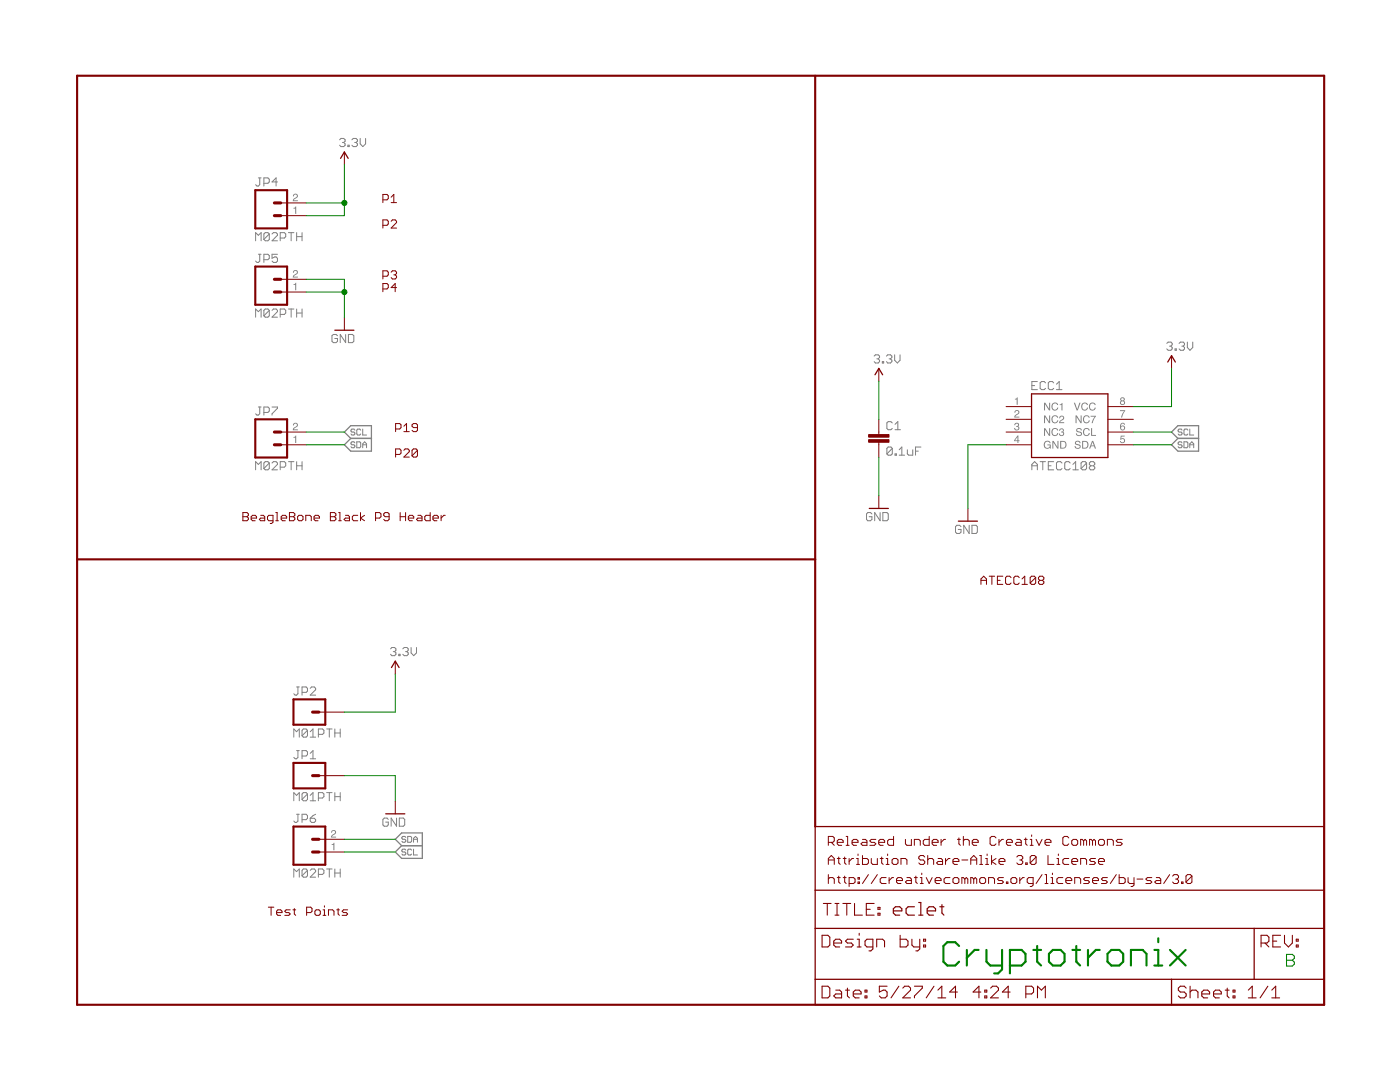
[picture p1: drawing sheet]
<svg xmlns="http://www.w3.org/2000/svg" width="279mm" height="216mm" viewBox="0 0 279 216" stroke-linecap="round" stroke-linejoin="round" font-family="sans-serif">
<g fill="none" stroke="#808080" stroke-width=".2">
<path d="M67.8 27.9l.3-.3h.5l.3 .3v.3l-.3 .2M68.3 28.4h.3M68.6 28.4l.3 .3v.3l-.3 .3h-.5l-.3-.3M69.4 29h.3v.3h-.3zM70.2 27.9l.3-.3h.6l.2 .3v.3l-.2 .2M70.8 28.4h.3M71.1 28.4l.2 .3v.3l-.2 .3h-.6l-.3-.3M71.9 27.6v1.1l.5 .6 .6-.6v-1.1M51 48v-1.6l.6 .5 .5-.5v1.6M53.7 46.7l-.2-.3h-.6l-.2 .3v1.1M53.7 46.7v1.1l-.2 .2h-.6l-.2-.2M53.7 46.7l-1 1.1"/>
<path d="M54.3 46.7l.3-.3h.5l.3 .3v.2l-1.1 1.1h1.1M55.9 47.5h.8l.3-.3v-.5l-.3-.3h-.8v1.6M57.6 46.4h1.1M58.1 46.4v1.6M59.2 46.4v1.6M59.2 47.2h1.1M60.3 46.4v1.6M51 63.3v-1.6l.6 .5 .5-.5v1.6M53.7 61.9l-.2-.2h-.6l-.2 .2v1.1M53.7 61.9v1.1l-.2 .3h-.6l-.2-.3M53.7 61.9l-1 1.1M54.3 61.9l.3-.2h.5l.3 .2v.3l-1.1 1.1h1.1"/>
<path d="M55.9 62.7h.8l.3-.2v-.6l-.3-.2h-.8v1.6M57.6 61.7h1.1M58.1 61.7v1.6M59.2 61.7v1.6M59.2 62.5h1.1M60.3 61.7v1.6M67.4 67l-.3-.3h-.6l-.2 .3v1.1l.2 .3h.6l.3-.3v-.6h-.6M69 66.7v1.7l-1.1-1.7v1.7M69.5 66.7h.8l.3 .3v1.1l-.3 .3h-.8zM174.5 71.1l.2-.3h.6l.2 .3v.2l-.2 .3M175 71.6h.3M175.3 71.6l.2 .3v.3l-.2 .2h-.6l-.2-.2"/>
<path d="M176.1 72.2h.3v.2h-.3zM176.9 71.1l.3-.3h.5l.3 .3v.2l-.3 .3M177.4 71.6h.3M177.7 71.6l.3 .3v.3l-.3 .2h-.5l-.3-.2M178.5 70.8v1.1l.6 .5 .5-.5v-1.1M205.9 76.9h.6M207 76.1h-1.1v1.6h1.1M208.7 76.4l-.3-.3h-.5l-.3 .3v1.1l.3 .2h.5l.3-.2M210.3 76.4l-.3-.3h-.5l-.3 .3v1.1l.3 .2h.5l.3-.2M210.8 77.7h1.1M210.8 76.7l.6-.6v1.6M232.9 68.5l.2-.2h.6l.2 .2v.3l-.2 .3"/>
<path d="M233.4 69.1h.3M233.7 69.1l.2 .2v.3l-.2 .3h-.6l-.2-.3M234.5 69.6h.3v.3h-.3zM235.3 68.5l.3-.2h.5l.3 .2v.3l-.3 .3M235.9 69.1h.2M236.1 69.1l.3 .2v.3l-.3 .3h-.5l-.3-.3M237 68.3v1l.5 .6 .5-.6v-1M51 93.7v-1.6l.6 .6 .5-.6v1.6M53.7 92.4l-.2-.3h-.6l-.2 .3v1.1M53.7 92.4v1.1l-.2 .2h-.6l-.2-.2M53.7 92.4l-1 1.1M54.3 92.4l.3-.3h.5l.3 .3v.3l-1.1 1h1.1"/>
<path d="M55.9 93.2h.8l.3-.3v-.5l-.3-.3h-.8v1.6M57.6 92.1h1.1M58.1 92.1v1.6M59.2 92.9h1.1M59.2 92.1v1.6M60.3 92.1v1.6M178.1 84.4l-.3-.3h-.6l-.2 .3v1.1l.2 .2h.6l.3-.2M178.1 89.5l-.3-.3h-.6l-.2 .3v1.1M178.1 89.5v1.1l-.3 .2h-.6l-.2-.2M178.1 89.5l-1.1 1.1M178.6 90.6h.3v.2h-.3zM178.6 85.7h1.1"/>
<path d="M178.6 84.7l.6-.6v1.6M179.5 90.8h1M179.5 89.7l.5-.5v1.6M181.1 89.7v.9l.3 .2h.8v-1.1M182.7 90h.6M183.8 89.2h-1.1v1.6M205.9 93.7v-1l.6-.6 .5 .6v1M205.9 92.9h1.1M207.6 92.1h1.1M208.1 92.1v1.6M209.2 92.9h.6M210.3 92.1h-1.1v1.6h1.1"/>
<path d="M211.9 92.4l-.2-.3h-.6l-.3 .3v1.1l.3 .2h.6l.2-.2M213.6 92.4l-.3-.3h-.5l-.3 .3v1.1l.3 .2h.5l.3-.2M214.1 93.7h1.1M214.1 92.7l.6-.6v1.6M216.9 92.4l-.3-.3h-.6l-.2 .3v1.1M216.9 92.4v1.1l-.3 .2h-.6l-.2-.2M216.9 92.4l-1.1 1.1M217.7 92.9h.5M217.7 92.9l-.3-.2v-.3l.3-.3h.5l.3 .3v.3l-.3 .2M217.7 92.9l-.3 .3v.3l.3 .2h.5l.3-.2v-.3l-.3-.3M174 102.6l-.3-.3h-.5l-.3 .3v1l.3 .3h.5l.3-.3v-.5h-.5M175.6 102.3v1.6l-1-1.6v1.6"/>
<path d="M176.2 102.3h.8l.3 .3v1l-.3 .3h-.8zM191.8 105.1l-.3-.3h-.5l-.3 .3v1.1l.3 .2h.5l.3-.2v-.6h-.6M193.4 104.8v1.6l-1.1-1.6v1.6M194 104.8h.8l.3 .3v1.1l-.3 .2h-.8zM77.9 129.5l.3-.3h.6l.2 .3v.3l-.2 .2M78.5 130h.3M78.8 130l.2 .3v.3l-.2 .2h-.6l-.3-.2M79.6 130.6h.2v.2h-.2zM80.4 129.5l.3-.3h.5l.3 .3v.3l-.3 .2M80.9 130h.3M81.2 130l.3 .3v.3l-.3 .2h-.5l-.3-.2M82 129.2v1.1l.6 .5 .5-.5v-1.1"/>
<path d="M58.6 147.1v-1.6l.6 .5 .5-.5v1.6M58.6 159.8v-1.6l.6 .5 .5-.5v1.6M61.4 145.7l-.3-.2h-.6l-.2 .2v1.1M61.4 158.4l-.3-.2h-.6l-.2 .2v1.1M61.4 145.7v1.1l-.3 .3h-.6l-.2-.3M61.4 158.4v1.1l-.3 .3h-.6l-.2-.3M61.4 158.4l-1.1 1.1M61.4 145.7l-1.1 1.1M61.9 159.8h1.1M61.9 158.7l.6-.5v1.6M61.9 146l.6-.5v1.6M61.9 147.1h1.1"/>
<path d="M63.5 146.5h.9l.2-.2v-.6l-.2-.2h-.9v1.6M63.5 159.2h.9l.2-.2v-.6l-.2-.2h-.9v1.6M65.2 158.2h1.1M65.2 145.5h1.1M65.7 145.5v1.6M65.7 158.2v1.6M66.8 145.5v1.6M66.8 158.2v1.6M66.8 159h1.1M66.8 146.3h1.1M67.9 145.5v1.6M67.9 158.2v1.6"/>
<path d="M58.6 175v-1.6l.6 .5 .5-.5v1.6M61.4 173.7l-.3-.3h-.6l-.2 .3v1.1M61.4 173.7v1.1l-.3 .2h-.6l-.2-.2M61.4 173.7l-1.1 1.1M61.9 173.7l.3-.3h.5l.3 .3v.2l-1.1 1.1h1.1M63.5 174.5h.9l.2-.3v-.5l-.2-.3h-.9v1.6M65.2 173.4h1.1M65.7 173.4v1.6M66.8 173.4v1.6M66.8 174.2h1.1M67.9 173.4v1.6M77.5 163.5l-.3-.3h-.5l-.3 .3v1.1l.3 .3h.5l.3-.3v-.6h-.5"/>
<path d="M79.1 163.2v1.7l-1-1.7v1.7M79.7 163.2h.8l.3 .3v1.1l-.3 .3h-.8z"/>
</g>
<g fill="#808080">
<path d="M208.5 88.2a.68 .68 0 0 1 1.2 .2h-.2a.58 .58 0 0 0-1 .1 .58 .58 0 0 0 .5 .9 .45 .45 0 0 0 .5-.5h-.5v-.2h.7v.8l-.2-.2a.77 .77 0 0 1-1.1 0 .77 .77 0 0 1 .1-1.1zM210 88h.3l.7 1.2v-1.2h.2v1.5h-.2l-.8-1.2v1.2h-.2zM211.8 88.2v1.1h.4a.6 .6 0 0 0 .4-.6 .6 .6 0 0 0-.4-.5zM211.6 88h.6a.78 .78 0 0 1 .6 .7 .78 .78 0 0 1-.6 .8h-.6z" fill-rule="evenodd"/>
<path d="M203 87.2l-.4 .7h.4zM203.1 86.9h.1v1h.3v.1h-.3v.4h-.1v-.4h-.7z" fill-rule="evenodd"/>
<path d="M214.7 82.9h.2l.8 1.2v-1.2h.2v1.5h-.3l-.8-1.2v1.2h-.1zM216.3 83.1a.66 .66 0 0 1 .7-.2 .66 .66 0 0 1 .5 .5h-.2a.52 .52 0 0 0-.8-.3 .52 .52 0 0 0-.1 .8 .47 .47 0 0 0 .4 .4 .47 .47 0 0 0 .5-.4h.2a.73 .73 0 0 1-1.1 .5 .73 .73 0 0 1-.2-1.1zM217.7 83h1l-.6 1.4h-.2v-.3l.6-.9h-.8z" fill-rule="evenodd"/>
<path d="M223.5 81.8h1.1l-.7 1.5h-.2l.1-.3 .5-1h-.8z" fill-rule="evenodd"/>
<path d="M214.3 80.4h.2l.5 1.3 .4-1.3h.2l-.5 1.5h-.2zM216 80.6a.66 .66 0 0 1 .6-.3 .66 .66 0 0 1 .5 .5h-.2a.52 .52 0 0 0-.7-.2 .52 .52 0 0 0-.2 .7 .47 .47 0 0 0 .5 .5 .47 .47 0 0 0 .4-.5h.2a.73 .73 0 0 1-1 .6 .73 .73 0 0 1-.2-1.2zM217.5 80.6a.66 .66 0 0 1 .7-.3 .66 .66 0 0 1 .5 .5h-.2a.52 .52 0 0 0-.8-.2 .52 .52 0 0 0-.2 .7 .47 .47 0 0 0 .5 .5 .47 .47 0 0 0 .5-.5h.2a.73 .73 0 0 1-1.1 .6 .73 .73 0 0 1-.2-1.2z" fill-rule="evenodd"/>
<path d="M223.8 79.7a.25 .25 0 0 0 .5 0 .25 .25 0 0 0-.5 0zM223.7 80.4a.31 .31 0 0 0 .6 0 .31 .31 0 0 0-.6 0zM223.7 79.4a.43 .43 0 0 1 .6-.1 .43 .43 0 0 1 0 .7 .46 .46 0 0 1 .1 .7 .46 .46 0 0 1-.7 0 .46 .46 0 0 1 .1-.7l-.2-.3z" fill-rule="evenodd"/>
<path d="M214.9 85.5l.4-.1a.5 .5 0 0 1 .6 .5h-.2a.36 .36 0 0 0-.4-.3 .36 .36 0 0 0-.3 .3l.1 .1a.66 .66 0 0 1 .8 .8 .66 .66 0 0 1-.7 .2 .66 .66 0 0 1-.5-.5h.2a.4 .4 0 0 0 .4 .3 .4 .4 0 0 0 .4-.3v-.1a.72 .72 0 0 1-.9-.7zM216.3 85.6a.66 .66 0 0 1 .7-.2 .66 .66 0 0 1 .5 .5h-.2a.52 .52 0 0 0-.7-.2 .52 .52 0 0 0-.2 .7 .47 .47 0 0 0 .4 .4 .47 .47 0 0 0 .5-.4h.2a.73 .73 0 0 1-1 .5 .73 .73 0 0 1-.3-1.1zM217.7 85.4h.3v1.4h.7v.2h-1z" fill-rule="evenodd"/>
<path d="M223.7 84.5l.2-.1a.44 .44 0 0 1 .6 .4l-.6-.2-.2 .5a.51 .51 0 0 1 .8 .2 .51 .51 0 0 1-.4 .7 .51 .51 0 0 1-.6-.6zM223.7 85.4a.35 .35 0 0 0 .7 0 .35 .35 0 0 0-.7 0z" fill-rule="evenodd"/>
<path d="M214.7 88.1l.4-.2a.5 .5 0 0 1 .5 .5h-.2a.36 .36 0 0 0-.3-.3 .36 .36 0 0 0-.4 .4h.1a.66 .66 0 0 1 .8 .9 .66 .66 0 0 1-.7 .2 .66 .66 0 0 1-.4-.6h.2a.4 .4 0 0 0 .4 .4 .4 .4 0 0 0 .4-.4l-.1-.1a.72 .72 0 0 1-.8-.7zM216.2 88.2v1.1h.3a.6 .6 0 0 0 .5-.6 .6 .6 0 0 0-.5-.5zM216 88h.6a.78 .78 0 0 1 .6 .7 .78 .78 0 0 1-.6 .8h-.6zM218 88.2l-.2 .7h.5zM217.9 88h.3l.5 1.5h-.2l-.2-.4h-.6l-.1 .4h-.2z" fill-rule="evenodd"/>
<path d="M223.7 86.9h.8v.2h-.7v.4a.52 .52 0 0 1 .7 .3 .52 .52 0 0 1-.4 .7 .52 .52 0 0 1-.6-.5h.2a.33 .33 0 0 0 .5 .2 .33 .33 0 0 0 0-.5 .33 .33 0 0 0-.5 0h-.1z" fill-rule="evenodd"/>
<path d="M208.4 85.4h.2l.8 1.3v-1.3h.2v1.6h-.3l-.7-1.3v1.3h-.2zM210 85.6a.66 .66 0 0 1 .7-.2 .66 .66 0 0 1 .5 .5h-.2a.52 .52 0 0 0-.7-.2 .52 .52 0 0 0-.2 .7 .47 .47 0 0 0 .4 .4 .47 .47 0 0 0 .5-.4h.2a.73 .73 0 0 1-1 .5 .73 .73 0 0 1-.3-1.1zM211.5 85.6a.43 .43 0 0 1 .7-.1 .43 .43 0 0 1-.1 .7 .5 .5 0 0 1-.1 .8 .5 .5 0 0 1-.7-.5h.2a.3 .3 0 0 0 .5 .3 .3 .3 0 0 0 0-.5h-.3l.1-.2a.25 .25 0 0 0 .3-.2 .25 .25 0 0 0-.2-.3l-.3 .2v.2h-.2z" fill-rule="evenodd"/>
<path d="M202.6 84.5a.43 .43 0 0 1 .6-.1 .43 .43 0 0 1 0 .7 .5 .5 0 0 1-.1 .8 .5 .5 0 0 1-.7-.5h.2a.3 .3 0 0 0 .4 .3 .3 .3 0 0 0 0-.5h-.2v-.2a.25 .25 0 0 0 .4-.2 .25 .25 0 0 0-.3-.3l-.2 .2-.1 .2h-.2z" fill-rule="evenodd"/>
<path d="M208.4 80.4h.2l.8 1.2v-1.2h.2v1.5h-.3l-.7-1.2v1.2h-.2zM210 80.6a.66 .66 0 0 1 .7-.3 .66 .66 0 0 1 .5 .5h-.2a.52 .52 0 0 0-.7-.2 .52 .52 0 0 0-.2 .7 .47 .47 0 0 0 .4 .5 .47 .47 0 0 0 .5-.5h.2a.73 .73 0 0 1-1 .6 .73 .73 0 0 1-.3-1.2zM211.5 80.7l.5-.3v1.5h-.2v-1.1h-.3z" fill-rule="evenodd"/>
<path d="M202.5 79.6l.6-.3v1.5h-.2v-1.1h-.4z" fill-rule="evenodd"/>
<path d="M208.4 82.9h.2l.8 1.2v-1.2h.2v1.5h-.3l-.7-1.2v1.2h-.2zM210 83.1a.66 .66 0 0 1 .7-.2 .66 .66 0 0 1 .5 .5h-.2a.52 .52 0 0 0-.7-.3 .52 .52 0 0 0-.2 .8 .47 .47 0 0 0 .4 .4 .47 .47 0 0 0 .5-.4h.2a.73 .73 0 0 1-1 .5 .73 .73 0 0 1-.3-1.1zM211.6 83a.52 .52 0 0 1 .8 .3 .52 .52 0 0 1-.5 .6l-.3 .4h.8v.1h-1l.1-.4a.59 .59 0 0 0 .6-.8l-.4-.1-.1 .4h-.2z" fill-rule="evenodd"/>
<path d="M202.6 81.9a.52 .52 0 0 1 .8 .3 .52 .52 0 0 1-.5 .6l-.3 .3h.8v.2h-1l.2-.5a.59 .59 0 0 0 .6-.7l-.4-.1-.2 .4h-.2z" fill-rule="evenodd"/>
</g>
<path d="M51.6 35.5h.5M51.8 35.5v1.4l-.2 .2h-.3l-.3-.2M52.7 36.6h.8l.2-.3v-.5l-.2-.3h-.8v1.6M55.4 36.3h-1.1l.8-.8v1.6" fill="none" stroke="#808080" stroke-width=".2"/>
<g fill="#808080">
<path d="M58.6 41.5l.5-.3v1.5h-.2v-1.1h-.3z" fill-rule="evenodd"/>
<path d="M58.6 38.7a.52 .52 0 0 1 .9 .3 .52 .52 0 0 1-.6 .7l-.3 .3h.9v.1h-1.1l.2-.4a.59 .59 0 0 0 .6-.8h-.4l-.1 .3h-.2z" fill-rule="evenodd"/>
</g>
<path d="M51.6 50.7h.5M51.8 50.7v1.4l-.2 .3h-.3l-.3-.3M52.7 51.8h.8l.2-.3v-.5l-.2-.3h-.8v1.7M55.4 50.7h-1.1v.8l.8-.2 .3 .2v.6l-.3 .3h-.5l-.3-.3" fill="none" stroke="#808080" stroke-width=".2"/>
<g fill="#808080">
<path d="M58.6 56.7l.5-.3v1.5h-.2v-1h-.3z" fill-rule="evenodd"/>
<path d="M58.6 54a.52 .52 0 0 1 .9 .2 .52 .52 0 0 1-.6 .7l-.3 .3h.9v.2h-1.1l.2-.5a.59 .59 0 0 0 .6-.8h-.4l-.1 .3h-.2z" fill-rule="evenodd"/>
</g>
<path d="M59.2 162.5h.5M59.5 162.5v1.3l-.3 .3h-.3l-.3-.3M60.3 163.6h.8l.3-.3v-.5l-.3-.3h-.8v1.6M61.9 163.3h.8l.3 .3v.2l-.3 .3h-.5l-.3-.3zM63 162.5l-1.1 .8" fill="none" stroke="#808080" stroke-width=".2"/>
<g fill="#808080">
<path d="M66.2 168.5l.5-.3v1.5h-.2v-1.1h-.3z" fill-rule="evenodd"/>
<path d="M66.3 165.7a.52 .52 0 0 1 .8 .3 .52 .52 0 0 1-.6 .6l-.2 .3h.8v.2h-1.1l.2-.5a.59 .59 0 0 0 .6-.7l-.4-.1-.1 .4h-.2z" fill-rule="evenodd"/>
</g>
<path d="M51.6 81.2h.5M51.8 81.2v1.4l-.2 .2h-.3l-.3-.2M52.7 82.3h.8l.2-.3v-.5l-.2-.3h-.8v1.6M54.3 81.2h1.1v.3l-1.1 1.1v.2" fill="none" stroke="#808080" stroke-width=".2"/>
<g fill="#808080">
<path d="M58.6 87.2l.5-.3v1.5h-.2v-1.1h-.3z" fill-rule="evenodd"/>
<path d="M58.6 84.5a.52 .52 0 0 1 .9 .2 .52 .52 0 0 1-.6 .7l-.3 .3h.9v.2h-1.1l.2-.5a.59 .59 0 0 0 .6-.8h-.4l-.1 .3h-.2z" fill-rule="evenodd"/>
</g>
<g fill="none" stroke="#808080" stroke-width=".2">
<path d="M70.8 85.8l-.2-.2h-.4l-.2 .4 .2 .2h.4l.2 .4-.2 .2h-.4l-.2-.2M70.8 88.4l-.2-.2h-.4l-.2 .4 .2 .2h.4l.2 .3-.2 .2h-.4l-.2-.2M71.2 88.2h.6l.2 .2v.7l-.2 .2h-.6zM72 85.8l-.2-.2h-.4l-.2 .2v.8l.2 .2h.4l.2-.2M72.4 85.6v1.2h.8M72.4 89.3v-.7l.4-.4 .4 .4v.7M72.4 88.8h.8M235.9 85.8l-.2-.2h-.4l-.2 .4 .2 .2h.4l.2 .4-.2 .2h-.4l-.2-.2M235.9 88.4l-.2-.2h-.4l-.2 .4 .2 .2h.4l.2 .3-.2 .2h-.4l-.2-.2M236.3 88.2h.6l.2 .2v.7l-.2 .2h-.6zM237.1 85.8l-.2-.2h-.4l-.2 .2v.8l.2 .2h.4l.2-.2M237.4 85.6v1.2h.8"/>
<path d="M237.4 89.3v-.7l.4-.4 .4 .4v.7M237.4 88.8h.8M59.2 137.1h.5M59.5 137.1v1.3l-.3 .3h-.3l-.3-.3M60.3 138.2h.8l.3-.3v-.5l-.3-.3h-.8v1.6M61.9 137.4l.3-.3h.5l.3 .3v.2l-1.1 1.1h1.1M59.2 149.8h.5M59.5 149.8v1.3l-.3 .3h-.3l-.3-.3M60.3 150.9h.8l.3-.3v-.5l-.3-.3h-.8v1.6M61.9 151.4h1.1M61.9 150.3l.6-.5v1.6M81 169.6l-.2-.2h-.4l-.2 .2 .2 .4h.4l.2 .2-.2 .4h-.4l-.2-.2"/>
<path d="M81 167.1l-.2-.2h-.4l-.2 .2 .2 .4h.4l.2 .2-.2 .4h-.4l-.2-.2M81.4 166.9h.6l.1 .2v.8l-.1 .2h-.6zM82.1 169.6l-.1-.2h-.4l-.2 .2v.8l.2 .2h.4l.1-.2M82.5 169.4v1.2h.8M82.5 168.1v-.8l.4-.4 .4 .4v.8M82.5 167.5h.8"/>
</g>
<path d="M68.7 86.2l1.3-1.3h4.1v5.1h-4.1l-1.3-1.2 1.3-1.3zM70 87.5h4.1M233.8 86.2l1.3-1.3h4.1v5.1h-4.1l-1.3-1.2 1.3-1.3zM235.1 87.5h4.1M78.9 167.5l1.3-1.3h4.1v5.1h-4.1l-1.3-1.3 1.3-1.3zM80.2 168.7h4.1" fill="none" stroke="#808080" stroke-width=".25"/>
<g fill="none" stroke="#800000" stroke-width=".2">
<path d="M68.7 30.3v2.6M76.4 39.9h.8l.3-.3v-.5l-.3-.3h-.8v1.6M78.1 39.3l.5-.5v1.6M56 43h5.1M56 40.5h5.1M56 58.3h5.1M56 55.7h5.1M76.4 45h.8l.3-.3v-.5l-.3-.3h-.8v1.6M76.4 55.1h.8l.3-.3v-.5l-.3-.3h-.8v1.7M76.4 57.7h.8l.3-.3v-.5l-.3-.3h-.8v1.6M78.1 40.4h1M78.1 44.2l.2-.3h.6l.2 .3v.2l-1 1.1h1"/>
<path d="M78.1 54.3l.2-.3h.6l.2 .3v.3l-.2 .2M78.6 54.8h.3M78.9 54.8l.2 .3v.3l-.2 .3h-.6l-.2-.3M79.1 57.4h-1l.8-.8v1.6M68.7 63.4v2.5M175.4 73.5v2.6M233.8 71v2.5M56 88.8h5.1M56 86.2h5.1M79 85.6h.8l.2-.3v-.5l-.2-.3h-.8v1.6M79 90.7h.8l.2-.3v-.5l-.2-.3h-.8v1.6M80.6 85l.5-.5v1.6"/>
<path d="M80.6 86.1h1.1M80.6 89.9l.3-.3h.5l.3 .3v.2l-1.1 1.1h1.1M83.3 85.3h-.8l-.3-.3v-.2l.3-.3h.5l.3 .3v1.1l-.3 .2h-.5l-.3-.2M83.3 89.9v1.1l-.3 .2h-.5l-.3-.2M83.3 89.9l-.3-.3h-.5l-.3 .3v1.1M83.3 89.9l-1.1 1.1M175.4 83.7v3M175.4 88.2v3.1M175.4 98.9v2.6M200.8 88.8h5.1M200.8 83.7h5.1M200.8 81.1h5.1"/>
<path d="M200.8 86.2h5.1M221.1 88.8h5.1M221.1 83.7h5.1M221.1 81.1h5.1M221.1 86.2h5.1M48.5 102.3h.8l.3 .3v.2l-.3 .3 .3 .3v.2l-.3 .3h-.8zM48.5 103.1h.8M50.1 103.4h1.1v-.3l-.3-.3h-.5l-.3 .3v.5l.3 .3h.5M52 102.8h.6l.2 .3v.8h-.8l-.2-.3 .2-.2h.8M54.5 103.9h-.8l-.3-.3v-.5l.3-.3h.8v1.4l-.3 .3h-.3M55 102.3h.3v1.6M55 103.9h.6"/>
<path d="M56.1 103.4h1.1v-.3l-.3-.3h-.5l-.3 .3v.5l.3 .3h.5M57.8 102.3h.8l.2 .3v.2l-.2 .3 .2 .3v.2l-.2 .3h-.8zM57.8 103.1h.8M59.7 102.8h.5l.3 .3v.5l-.3 .3h-.5l-.3-.3v-.5zM61 103.9v-1.1h.8l.3 .3v.8M62.7 103.4h1.1v-.3l-.3-.3h-.6l-.2 .3v.5l.2 .3h.6M65.9 102.3h.9l.2 .3v.2l-.2 .3 .2 .3v.2l-.2 .3h-.9zM65.9 103.1h.9M67.6 102.3h.2v1.6M67.6 103.9h.5M68.9 102.8h.6l.2 .3v.8h-.8l-.2-.3 .2-.2h.8M71.4 102.8h-.8l-.3 .3v.5l.3 .3h.8"/>
<path d="M71.9 102.3v1.6M72.7 102.8l-.8 .6 .8 .5M75 103.4h.8l.2-.3v-.5l-.2-.3h-.8v1.6M77.7 103.1h-.8l-.3-.3v-.2l.3-.3h.5l.3 .3v1l-.3 .3h-.5l-.3-.3M79.9 103.1h1M79.9 102.3v1.6M80.9 102.3v1.6M81.5 103.4h1.1v-.3l-.3-.3h-.5l-.3 .3v.5l.3 .3h.5M83.4 102.8h.5l.3 .3v.8h-.8l-.3-.3 .3-.2h.8M85.9 102.3v1.6h-.9l-.2-.3v-.5l.2-.3h.9M86.4 103.4h1.1v-.3l-.3-.3h-.5l-.3 .3v.5l.3 .3h.5M88 102.8v1.1"/>
<path d="M88.9 102.8h-.3l-.6 .6M193.2 101.5v2.5M195.8 116.6v-1.1l.5-.5 .6 .5v1.1M195.8 115.8h1.1M197.4 115h1.1M198 115v1.6M199.1 115.8h.5M200.1 115h-1v1.6h1M201.8 115.3l-.3-.3h-.5l-.3 .3v1l.3 .3h.5l.3-.3M203.4 115.3l-.3-.3h-.5l-.3 .3v1l.3 .3h.5l.3-.3M204 116.6h1M204 115.5l.5-.5v1.6"/>
<path d="M206.7 115.3l-.3-.3h-.5l-.3 .3v1M206.7 115.3v1l-.3 .3h-.5l-.3-.3M206.7 115.3l-1.1 1M207.5 115.8h.5M207.5 115.8l-.3-.3v-.2l.3-.3h.5l.3 .3v.2l-.3 .3M207.5 115.8l-.3 .3v.2l.3 .3h.5l.3-.3v-.2l-.3-.3M78.9 131.9v2.6M63.6 154.8h5.1M63.6 142.1h5.1M78.9 159.9v2.5M63.6 167.5h5.1M63.6 170h5.1"/>
<path d="M165.3 168.1h.9l.3-.3v-.6l-.3-.3h-.9v1.8M165.3 172.5v-1.2l.6-.6 .6 .6v1.2M165.3 174.5v1.8M165.3 175.4l.3-.3h.6l.3 .3v.9M165.3 171.6h1.2M165.9 168.1l.6 .6M167.1 168.1h1.2v-.3l-.3-.3h-.6l-.3 .3v.6l.3 .3h.6M167.1 171.3h.6M167.1 175.1h.6M167.4 171v1.2l.3 .3M167.4 174.8v1.2l.3 .3M168.3 171.3h.6"/>
<path d="M168.3 175.1h.6M168.6 171v1.2l.3 .3M168.6 174.8v1.2l.3 .3M168.9 166.9h.3v1.8M168.9 168.7h.6M169.5 171.3v1.2M169.5 176.3h.8l.3-.3v-.6l-.3-.3h-.8v1.8M170.1 168.1h1.1v-.3l-.3-.3h-.6l-.2 .3v.6l.2 .3h.6M170.3 171.3h-.2l-.6 .6M170.9 171.3h.3v1.2M170.9 172.5h.6M171.2 170.4v.3"/>
<path d="M171.2 175.1h.3v.3h-.3zM171.2 176h.3v.3h-.3zM172.1 167.5h.6l.3 .3v.9h-.9l-.3-.3 .3-.3h.9M172.1 170.7v1.8h.9l.3-.3v-.6l-.3-.3h-.9M173.3 174.5l-1.2 1.8M173.9 171.3v.9l.3 .3h.9v-1.2M174.8 167.5h-.9l-.3 .3 .3 .3h.6l.3 .3-.3 .3h-.9M175.1 174.5l-1.2 1.8M175.4 168.1h1.2v-.3l-.3-.3h-.6l-.3 .3v.6l.3 .3h.6M175.7 171.3h.6M176 171v1.2l.3 .3M176.8 171.3h.3v1.2"/>
<path d="M176.8 172.5h.6M176.8 175.1h-.8l-.3 .3v.6l.3 .3h.8M177.1 170.4v.3M177.4 175.1v1.2M178.3 166.9v1.8h-.9l-.3-.3v-.6l.3-.3h.9M178.3 171.3h.6l.3 .3v.6l-.3 .3h-.6l-.3-.3v-.6zM178.3 175.1h-.3l-.6 .6M178.9 175.7h1.2v-.3l-.3-.3h-.6l-.3 .3v.6l.3 .3h.6M179.8 172.5v-1.2h.9l.3 .3v.9M180.7 167.5v.9l.3 .3h.9v-1.2M181 175.1h.6l.3 .3v.9h-.9l-.3-.3 .3-.3h.9M182.5 168.7v-1.2h.9l.3 .3v.9"/>
<path d="M182.5 175.1h.6M182.8 174.8v1.2l.3 .3M183.7 175.1h.3v1.2M183.7 176.3h.6M184 174.2v.3M184.6 171l-.3-.3h-.6l-.3 .3v.3l.3 .3h.6l.3 .3v.3l-.3 .3h-.6l-.3-.3M184.8 175.1l.6 1.2 .6-1.2M185.1 171.6l.3-.3h.6l.3 .3v.9M185.1 170.7v1.8M185.4 166.9v1.8h-.8l-.3-.3v-.6l.3-.3h.8M186 168.1h1.2v-.3l-.3-.3h-.6l-.3 .3v.6l.3 .3h.6M186.6 175.7h1.2v-.3l-.3-.3h-.6l-.3 .3v.6l.3 .3h.6"/>
<path d="M187.2 171.3h.6l.3 .3v.9h-.9l-.3-.3 .3-.3h.9M187.8 167.5v1.2M188.7 167.5h-.3l-.6 .6M188.7 171.3v1.2M189.6 171.3h-.3l-.6 .6M189.6 175.1h-.9l-.3 .3v.6l.3 .3h.9M190.2 171.9h1.2v-.3l-.3-.3h-.6l-.3 .3v.6l.3 .3h.6M190.2 175.4l.3-.3h.6l.3 .3v.6l-.3 .3h-.6l-.3-.3zM191.1 167.5h.6M191.4 167.2v1.2l.3 .3M192 171.6h1.1M192.3 167.8l.3-.3h.5l.3 .3v.9"/>
<path d="M192.3 166.9v1.8M192.6 175.4l-.3-.3h-.3v1.2M192.6 175.4v.9M192.6 175.4l.2-.3 .3 .3v.9M193.7 171.6h1.2M193.7 172.5v-1.2l.6-.6 .6 .6v1.2M194 168.1h1.2v-.3l-.3-.3h-.6l-.3 .3v.6l.3 .3h.6M194.3 175.4l-.3-.3h-.3v1.2M194.3 175.4l.3-.3 .3 .3v.9M194.3 175.4v.9M195.5 172.5h.6M195.5 170.7h.3v1.8"/>
<path d="M195.8 175.1h.6l.3 .3v.6l-.3 .3h-.6l-.3-.3v-.6zM196.7 171.3h.3v1.2M196.7 172.5h.6M197 170.4v.3M197.3 176.3v-1.2h.9l.3 .3v.9M197.9 170.7v1.8M198.8 167.2l-.3-.3h-.6l-.3 .3v1.2l.3 .3h.6l.3-.3M198.8 171.3l-.9 .6 .9 .6M199.4 167.5v1.2M199.4 171.9h1.2v-.3l-.3-.3h-.6l-.3 .3v.6l.3 .3h.6M200.3 167.5h-.3l-.6 .6M200.3 175.1h-.9l-.3 .3 .3 .3h.6l.3 .3-.3 .3h-.9"/>
<path d="M200.9 168.1h1.1v-.3l-.3-.3h-.6l-.2 .3v.6l.2 .3h.6M200.9 176h.2v.3h-.2zM201.7 175.4l.3-.3h.6l.3 .3v.6l-.3 .3h-.6l-.3-.3zM202.9 167.5h.6l.3 .3v.9h-.9l-.3-.3 .3-.3h.9M202.9 171l.3-.3h.6l.3 .3v.3l-.3 .3M203.5 171.6h.3M203.5 175.1v1.2M203.8 171.6l.3 .3v.3l-.3 .3h-.6l-.3-.3M204.4 167.5h.6M204.4 175.1h-.3l-.6 .6M204.7 167.2v1.2l.3 .3M204.7 172.2h.3v.3h-.3z"/>
<path d="M205.6 168.7h.6M205.6 167.5h.3v1.2M205.9 166.6v.3M206.2 176.3h-.9l-.3-.3v-.6l.3-.3h.9v1.5l-.3 .3h-.3M206.8 171l-.3-.3h-.6l-.3 .3v1.2M206.8 167.5l.6 1.2 .6-1.2M206.8 171v1.2l-.3 .3h-.6l-.3-.3M206.8 171l-1.2 1.2M208 174.5l-1.2 1.8M208.6 168.1h1.1v-.3l-.3-.3h-.5l-.3 .3v.6l.3 .3h.5M208.6 176.3h.5M208.6 174.5h.3v1.8"/>
<path d="M209.1 170.7v1.8h1.2M209.7 175.1h.3v1.2M209.7 176.3h.6M210 174.2v.3M210.9 171.3h.3v1.2M210.9 172.5h.6M211.2 170.4v.3M212.1 175.1h-.9l-.3 .3v.6l.3 .3h.9M212.7 175.7h1.2v-.3l-.3-.3h-.6l-.3 .3v.6l.3 .3h.6M213.3 167.2l-.3-.3h-.6l-.3 .3v1.2l.3 .3h.6l.3-.3M213.3 171.3h-.9l-.3 .3v.6l.3 .3h.9M213.9 167.8l.3-.3h.6l.3 .3v.6l-.3 .3h-.6l-.3-.3z"/>
<path d="M213.9 171.9h1.2v-.3l-.3-.3h-.6l-.3 .3v.6l.3 .3h.6M214.5 176.3v-1.2h.9l.3 .3v.9M215.7 172.5v-1.2h.9l.3 .3v.9M216.3 167.8l-.3-.3h-.3v1.2M216.3 167.8v.9M216.3 167.8l.3-.3 .3 .3v.9M217.4 175.1h-.8l-.3 .3 .3 .3h.5l.3 .3-.3 .3h-.8M218 167.8l-.3-.3h-.3v1.2M218 167.8v.9M218 175.7h1.2v-.3l-.3-.3h-.6l-.3 .3v.6l.3 .3h.6M218 167.8l.3-.3 .3 .3v.9M218.6 171.3h-.9l-.3 .3 .3 .3h.6l.3 .3-.3 .3h-.9"/>
<path d="M219.2 171.9h1.2v-.3l-.3-.3h-.6l-.3 .3v.6l.3 .3h.6M219.5 167.5h.6l.3 .3v.6l-.3 .3h-.6l-.3-.3v-.6zM221 168.7v-1.2h.9l.3 .3v.9M221 175.1h-.9l-.3 .3 .3 .3h.6l.3 .3-.3 .3h-.9M222.8 174.5l-1.2 1.8M223.4 174.5v1.8h.9l.3-.3v-.6l-.3-.3h-.9M224 167.5h-.9l-.3 .3 .3 .3h.6l.3 .3-.3 .3h-.9M225.1 175.1v.9l.3 .3h.9M226.3 175.1v1.5l-.3 .3h-.3M226.9 175.4h1.2M229.9 175.1h-.9l-.3 .3 .3 .3h.6l.3 .3-.3 .3h-.9M230.8 175.1h.6l.2 .3v.9h-.8l-.3-.3 .3-.3h.8"/>
<path d="M233.4 174.5l-1.2 1.8M234 174.8l.3-.3h.6l.3 .3v.3l-.3 .3M234.6 175.4h.3M234.9 175.4l.3 .3v.3l-.3 .3h-.6l-.3-.3M235.8 176h.3v.3h-.3zM237.9 174.8v1.2l-.3 .3h-.6l-.3-.3M237.9 174.8l-.3-.3h-.6l-.3 .3v1.2M237.9 174.8l-1.2 1.2M53.6 181h1.1M54.1 181v1.6M55.2 182.1h1.1v-.3l-.3-.3h-.5l-.3 .3v.6l.3 .2h.5M57.9 181.5h-.8l-.3 .3 .3 .3h.5l.3 .3-.3 .2h-.8"/>
<path d="M58.5 181.5h.5M58.7 181.3v1.1l.3 .2M61.2 182.1h.8l.3-.3v-.5l-.3-.3h-.8v1.6M63.1 181.5h.5l.3 .3v.6l-.3 .2h-.5l-.3-.2v-.6zM64.5 182.6h.5M64.5 181.5h.2v1.1M64.7 180.7v.3M65.6 182.6v-1.1h.8l.3 .3v.8M67.2 181.5h.5M67.5 181.3v1.1l.2 .2M69.4 181.5h-.8l-.3 .3 .3 .3h.5l.3 .3-.3 .2h-.8"/>
</g>
<path d="M15.4 15.1h248.9v185.4h-248.9zM162.7 15.1v149.8M50.9 38h6.4v7.6h-6.4zM50.9 53.2h6.4v7.6h-6.4zM50.9 83.7h6.4v7.6h-6.4zM15.4 111.6h147.3M58.6 139.6h6.3v5h-6.3zM58.6 152.2h6.3v5.1h-6.3zM58.6 164.9h6.3v7.7h-6.3z" fill="none" stroke="#800000" stroke-width=".42"/>
<g fill="none" stroke="#800000" stroke-width=".25">
<path d="M68 31.6l.7-1.3 .8 1.3M66.8 65.9h3.8M174.6 74.8l.8-1.3 .7 1.3M205.9 78.6h15.2v12.7h-15.2zM233 72.2l.8-1.2 .8 1.2M173.5 101.5h3.8M191.3 104h3.8M78.1 133.2l.8-1.3 .8 1.3M77 162.4h3.8M162.7 164.9h101.6v35.6h-101.6zM162.7 177.6h101.6M162.7 185.3h101.6"/>
<path d="M162.7 195.4h101.6M233.8 195.4v5.1M250.3 185.3v10.1"/>
</g>
<g fill="none" stroke="#800000" stroke-width=".21">
<path d="M164.1 186.6h1.1l.4 .4v1.6l-.4 .4h-1.1zM164.1 196.8h1.1l.4 .4v1.5l-.4 .4h-1.1zM164.3 180.3h1.6M165.1 180.3v2.3M166.4 188.2h1.6v-.4l-.4-.4h-.8l-.4 .4v.8l.4 .4h.8M166.6 180.3h.8M166.6 182.6h.8M166.8 197.6h.8l.4 .4v1.1h-1.2l-.4-.4 .4-.4h1.2M167 180.3v2.3M168.2 180.3h1.6M168.7 197.6h.8M169 180.3v2.3"/>
<path d="M169.1 197.2v1.5l.4 .4M170.3 198.3h1.6v-.3l-.4-.4h-.8l-.4 .4v.7l.4 .4h.8M170.3 187.4h-1.2l-.4 .4 .4 .4h.8l.4 .4-.4 .4h-1.2M170.5 180.3v2.3h1.6M171.1 189h.8M171.1 187.4h.4v1.6M171.5 186.2v.4M172.6 198.7h.4v.4h-.4zM172.6 197.6h.4v.4h-.4zM172.9 181.4h.8M174.2 189h-1.2l-.4-.4v-.8l.4-.4h1.2v2l-.4 .3h-.4M174.5 180.3h-1.6v2.3h1.6"/>
<path d="M175 189v-1.6h1.1l.4 .4v1.2M175.2 182.2h.4v.4h-.4zM175.2 181.1h.4v.3h-.4zM177 196.8h-1.5v1.2l.8-.4h.4l.3 .4v.7l-.3 .4h-.8l-.4-.4M179.4 196.8l-1.6 2.3M179.6 186.6v2.4h1.2l.4-.4v-.8l-.4-.4h-1.2M180.2 197.2l.4-.4h.7l.4 .4v.4l-1.5 1.5h1.5M182 187.4v1.2l.4 .4h1.2M182.5 196.8h1.6v.4l-1.6 1.5v.4M183.6 187.4v2l-.4 .3h-.4M184.3 188.6h.4v.4h-.4zM184.3 187.4h.4v.4h-.4z"/>
<path d="M186.4 196.8l-1.6 2.3M187.2 199.1h1.5M187.2 197.6l.8-.8v2.3M191.1 198h-1.6l1.2-1.2v2.3M195.7 198h-1.5l1.2-1.2v2.3M196.5 198.7h.4v.4h-.4zM196.5 197.6h.4v.4h-.4zM197.7 197.2l.4-.4h.8l.4 .4v.4l-1.6 1.5h1.6M201.6 198h-1.6l1.2-1.2v2.3M204.7 198.3h1.2l.4-.3v-.8l-.4-.4h-1.2v2.3M207.1 199.1v-2.3l.7 .8 .8-.8v2.3M236.7 197.2l-.4-.4h-.7l-.4 .4v.4l.4 .4h.7l.4 .3v.4l-.4 .4h-.7l-.4-.4"/>
<path d="M237.5 198l.4-.4h.8l.4 .4v1.1M237.5 196.8v2.3M239.8 198.3h1.6v-.3l-.4-.4h-.8l-.4 .4v.7l.4 .4h.8M242.2 198.3h1.5v-.3l-.3-.4h-.8l-.4 .4v.7l.4 .4h.8M244.5 197.6h.8M244.9 197.2v1.5l.4 .4M246.1 198.7h.4v.4h-.4zM246.1 197.6h.4v.4h-.4zM249.1 199.1h1.6M249.1 197.6l.8-.8v2.3M251.7 188.2h1.2l.3-.4v-.8l-.3-.4h-1.2v2.4M252.5 188.2l.7 .8"/>
<path d="M253 196.8l-1.5 2.3M253.8 199.1h1.6M253.8 197.6l.8-.8v2.3M254 187.8h.8M255.6 186.6h-1.6v2.4h1.6M256.3 186.6v1.6l.8 .8 .8-.8v-1.6M258.7 188.6h.4v.4h-.4zM258.7 187.4h.4v.4h-.4z"/>
</g>
<path d="M178.3 181.8h1.7v-.5l-.4-.4h-.9l-.4 .4v.9l.4 .4h.9M182.5 180.9h-1.3l-.4 .4v.9l.4 .4h1.3M183.3 182.6h.9M183.3 180.1h.5v2.5M185 181.8h1.7v-.5l-.4-.4h-.9l-.4 .4v.9l.4 .4h.9M187.6 180.9h.8M188 180.5v1.7l.4 .4" fill="none" stroke="#800000" stroke-width=".23"/>
<g fill="#800000" stroke="#800000" stroke-width=".2">
<path d="M173.4 87.7h4v.5h-4z"/>
<path d="M173.4 86.7h4v.5h-4z"/>
</g>
<path d="M54.8 40.5h1.2M54.8 43h1.2M54.8 55.7h1.2M54.8 58.3h1.2M54.8 86.2h1.2M54.8 88.8h1.2M62.4 154.8h1.2M62.4 142.1h1.2M62.4 167.5h1.2M62.4 170h1.2" fill="none" stroke="#800000" stroke-width=".61"/>
<g fill="none" stroke="#008000" stroke-width=".42">
<path d="M191.4 188.8l-.8-.8h-1.5l-.8 .8v3.1l.8 .8h1.5l.8-.8M193 189.5v3.2M195.3 189.5h-.8l-1.5 1.6M196.9 189.5v2.4l.7 .8h2.4M200 189.5v3.9l-.8 .8h-.8M201.5 192.7h2.4l.8-.8v-1.6l-.8-.8h-2.4v4.7M206.2 189.5h1.6M207 188.8v3.1l.8 .8M209.3 190.3l.8-.8h1.6l.7 .8v1.6l-.7 .8h-1.6l-.8-.8zM214 189.5h1.6M214.8 188.8v3.1l.8 .8M217.1 189.5v3.2"/>
<path d="M219.5 189.5h-.8l-1.6 1.6M221 190.3l.8-.8h1.6l.8 .8v1.6l-.8 .8h-1.6l-.8-.8zM225.7 192.7v-3.2h2.3l.8 .8v2.4M230.4 192.7h1.5M230.4 189.5h.8v3.2M231.2 187.2v.8M233.5 189.5l3.1 3.2M236.6 189.5l-3.1 3.2"/>
</g>
<path d="M256.8 190.4h1.1l.4 .4v.4l-.4 .4 .4 .4v.4l-.4 .4h-1.1zM256.8 191.6h1.1" fill="none" stroke="#008000" stroke-width=".21"/>
<g fill="none" stroke="#008000" stroke-width=".2">
<path d="M68.7 32.9v10.1h-7.6M61.1 55.7h7.6v7.7M61.1 58.3h7.6M61.1 40.5h7.6M175.4 76.1v7.6M233.8 73.5v7.6h-7.6M61.1 88.8h7.6M61.1 86.2h7.6M175.4 91.3v7.6M200.8 88.8h-7.6v12.7M226.2 88.8h7.6M226.2 86.2h7.6"/>
<path d="M78.9 134.5v7.6h-10.2M68.7 154.8h10.2v5.1M68.7 170h10.2M68.7 167.5h10.2"/>
</g>
<g fill="#008000" stroke="#008000" stroke-width=".2">
<circle cx="68.7" cy="58.3" r=".51"/>
<circle cx="68.7" cy="40.5" r=".51"/>
</g>
</svg>
